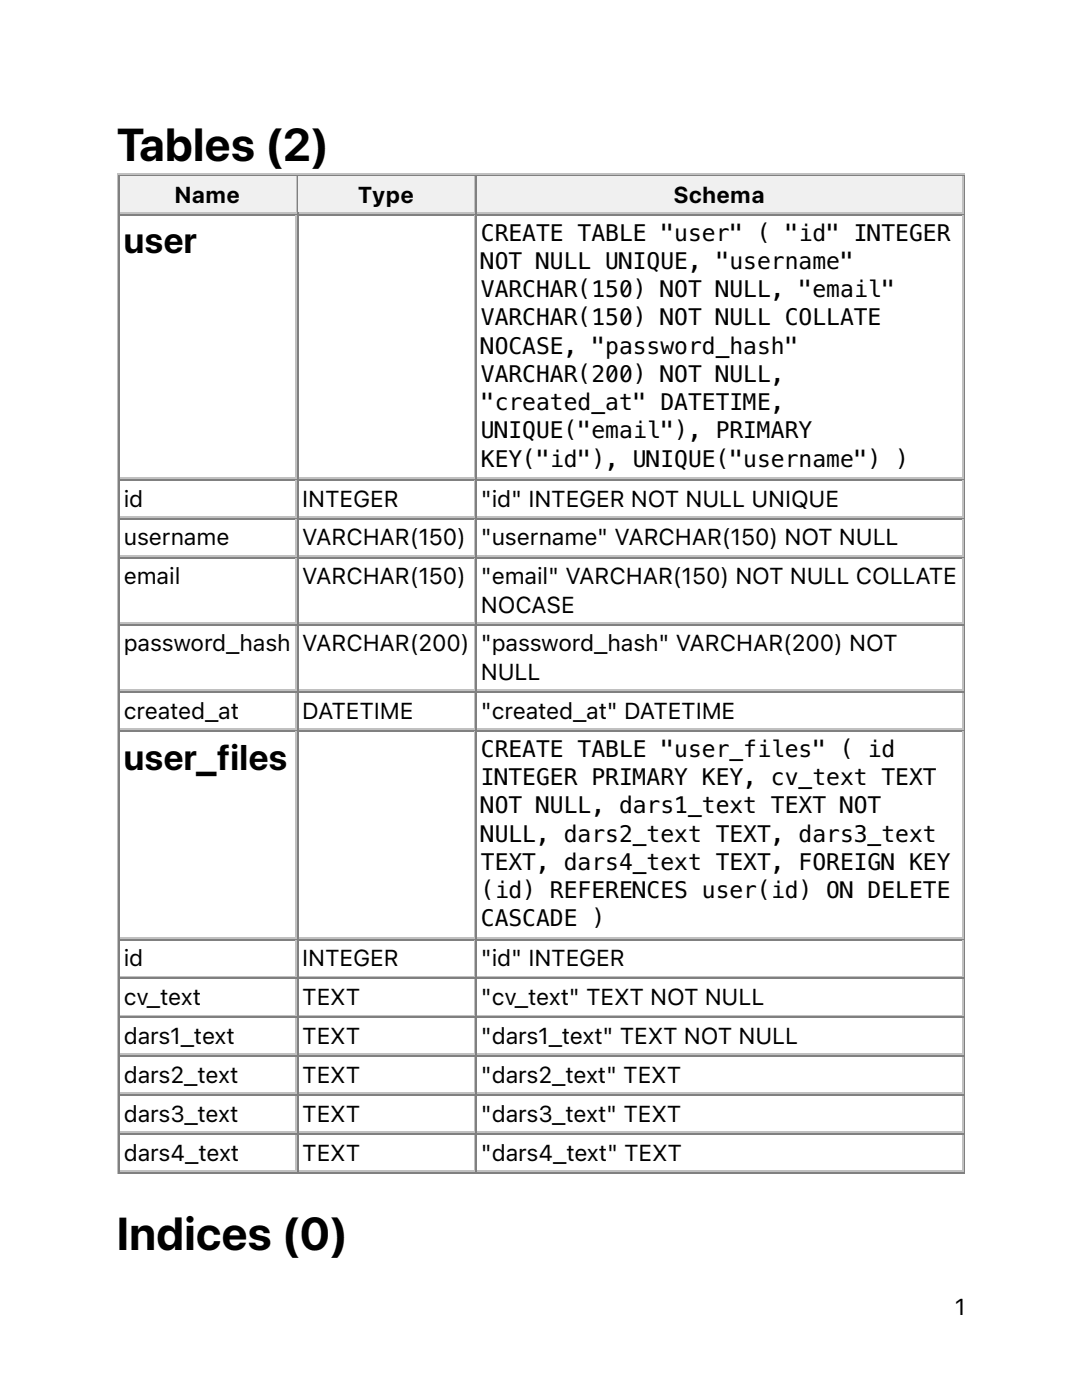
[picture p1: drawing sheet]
<svg xmlns="http://www.w3.org/2000/svg" width="216mm" height="279mm" viewBox="0 0 216 279" stroke-linecap="round" stroke-linejoin="round" font-family="sans-serif">
<defs><g id="words">
<g font-size="9.2">
<text x="23.3" y="32.1">Tables (2)</text>
<text x="23.3" y="249.5">Indices (0)</text>
</g>
<g font-size="7.1">
<text x="24.7" y="50.6">user</text>
<text x="24.7" y="153.6">user_files</text>
</g>
<g font-size="4.6">
<text x="34.9" y="40.4">Name</text>
<text x="71.5" y="40.4">Type</text>
<text x="134.5" y="40.4">Schema</text>
<text x="96" y="48">CREATE TABLE &quot;user&quot; ( &quot;id&quot; INTEGER</text>
<text x="96" y="53.6">NOT NULL UNIQUE, &quot;username&quot;</text>
<text x="96" y="59.3">VARCHAR(150) NOT NULL, &quot;email&quot;</text>
<text x="96" y="64.9">VARCHAR(150) NOT NULL COLLATE</text>
<text x="96" y="70.6">NOCASE, &quot;password_hash&quot;</text>
<text x="96" y="76.2">VARCHAR(200) NOT NULL,</text>
<text x="96" y="81.9">&quot;created_at&quot; DATETIME,</text>
<text x="96" y="87.5">UNIQUE(&quot;email&quot;), PRIMARY</text>
<text x="96" y="93.2">KEY(&quot;id&quot;), UNIQUE(&quot;username&quot;) )</text>
<text x="24.7" y="101.1">id</text>
<text x="60.3" y="101.1">INTEGER</text>
<text x="96" y="101.1">&quot;id&quot; INTEGER NOT NULL UNIQUE</text>
<text x="24.7" y="108.9">username</text>
<text x="60.3" y="108.9">VARCHAR(150)</text>
<text x="96" y="108.9">&quot;username&quot; VARCHAR(150) NOT NULL</text>
<text x="24.7" y="116.6">email</text>
<text x="60.3" y="116.6">VARCHAR(150)</text>
<text x="96" y="116.6">&quot;email&quot; VARCHAR(150) NOT NULL COLLATE</text>
<text x="96" y="122.3">NOCASE</text>
<text x="24.7" y="130">password_hash</text>
<text x="60.3" y="130">VARCHAR(200)</text>
<text x="96" y="130">&quot;password_hash&quot; VARCHAR(200) NOT</text>
<text x="96" y="135.7">NULL</text>
<text x="24.7" y="143.4">created_at</text>
<text x="60.3" y="143.4">DATETIME</text>
<text x="96" y="143.4">&quot;created_at&quot; DATETIME</text>
<text x="96" y="151">CREATE TABLE &quot;user_files&quot; ( id</text>
<text x="96" y="156.7">INTEGER PRIMARY KEY, cv_text TEXT</text>
<text x="96" y="162.3">NOT NULL, dars1_text TEXT NOT</text>
<text x="96" y="167.9">NULL, dars2_text TEXT, dars3_text</text>
<text x="96" y="173.6">TEXT, dars4_text TEXT, FOREIGN KEY</text>
<text x="96" y="179.2">(id) REFERENCES user(id) ON DELETE</text>
<text x="96" y="184.9">CASCADE )</text>
<text x="24.7" y="192.8">id</text>
<text x="60.3" y="192.8">INTEGER</text>
<text x="96" y="192.8">&quot;id&quot; INTEGER</text>
<text x="24.7" y="200.6">cv_text</text>
<text x="60.3" y="200.6">TEXT</text>
<text x="96" y="200.6">&quot;cv_text&quot; TEXT NOT NULL</text>
<text x="24.7" y="208.3">dars1_text</text>
<text x="60.3" y="208.3">TEXT</text>
<text x="96" y="208.3">&quot;dars1_text&quot; TEXT NOT NULL</text>
<text x="24.7" y="216.1">dars2_text</text>
<text x="60.3" y="216.1">TEXT</text>
<text x="96" y="216.1">&quot;dars2_text&quot; TEXT</text>
<text x="24.7" y="223.9">dars3_text</text>
<text x="60.3" y="223.9">TEXT</text>
<text x="96" y="223.9">&quot;dars3_text&quot; TEXT</text>
<text x="24.7" y="231.6">dars4_text</text>
<text x="60.3" y="231.6">TEXT</text>
<text x="96" y="231.6">&quot;dars4_text&quot; TEXT</text>
<text x="190.5" y="262.5">1</text>
</g>
</g></defs>
<path d="M23.5 34.6v199.6M23.6 34.7h169M59.1 35.3v7M24 42.5h35.3" fill="none" stroke="#c0c0c0" stroke-width=".35"/>
<path d="M23.8 34.9v7.8M24 35.1h35.3M192.4 34.9v199M23.6 234.1h169" fill="none" stroke="#808080" stroke-width=".35"/>
<g fill="#f0f0f0">
<path d="M24 35.3h34.9v7h-34.9z"/>
<path d="M34.6 36h13.7v5.6h-13.7z"/>
</g>
<path d="M59.4 34.9v7.8M59.6 35.1h35.3" fill="none" stroke="#808080" stroke-width=".35"/>
<path d="M94.7 35.3v7M59.6 42.5h35.3" fill="none" stroke="#c0c0c0" stroke-width=".35"/>
<g fill="#f0f0f0">
<path d="M59.6 35.3h34.9v7h-34.9z"/>
<path d="M71.3 36h11.6v5.6h-11.6z"/>
</g>
<path d="M95.1 34.9v7.8M95.2 35.1h97.1" fill="none" stroke="#808080" stroke-width=".35"/>
<path d="M192.1 35.3v7M95.2 42.5h97.1" fill="none" stroke="#c0c0c0" stroke-width=".35"/>
<g fill="#f0f0f0">
<path d="M95.2 35.3h96.7v7h-96.7z"/>
<path d="M134.4 36h18.4v5.6h-18.4z"/>
</g>
<g fill="none" stroke="#808080" stroke-width=".35">
<path d="M23.8 42.7v191.2M24 42.9h35.3M59.4 42.7v191.2M59.6 42.9h35.3M95.1 42.7v191.2M95.2 42.9h97.1M24 95.8h35.3M59.6 95.8h35.3M95.2 95.8h97.1M24 103.5h35.3M24 111.3h35.3M59.6 103.5h35.3"/>
<path d="M59.6 111.3h35.3M95.2 103.5h97.1M95.2 111.3h97.1M24 124.7h35.3M24 138.1h35.3M59.6 124.7h35.3M59.6 138.1h35.3M95.2 124.7h97.1M95.2 138.1h97.1M24 145.9h35.3M59.6 145.9h35.3M95.2 145.9h97.1"/>
<path d="M24 187.5h35.3M24 195.3h35.3M59.6 187.5h35.3M59.6 195.3h35.3M95.2 187.5h97.1M95.2 195.3h97.1M24 203h35.3M24 210.8h35.3M24 218.5h35.3M59.6 203h35.3M59.6 210.8h35.3M59.6 218.5h35.3"/>
<path d="M95.2 203h97.1M95.2 210.8h97.1M95.2 218.5h97.1M24 226.3h35.3M59.6 226.3h35.3M95.2 226.3h97.1"/>
</g>
<g fill="none" stroke="#c0c0c0" stroke-width=".35">
<path d="M59.1 43v52.2M94.7 43v52.2M192.1 43v52.2M24 95.4h35.3M59.1 96v7M59.6 95.4h35.3M94.7 96v7M95.2 95.4h97.1M192.1 96v7M24 103.2h35.3M24 110.9h35.3M59.1 103.7v7.1"/>
<path d="M59.1 111.5v12.7M59.6 103.2h35.3M59.6 110.9h35.3M94.7 103.7v7.1M94.7 111.5v12.7M95.2 103.2h97.1M95.2 110.9h97.1M192.1 103.7v7.1M192.1 111.5v12.7M24 124.4h35.3M24 137.8h35.3M59.1 124.9v12.7"/>
<path d="M59.1 138.3v7M59.6 124.4h35.3M59.6 137.8h35.3M94.7 124.9v12.7M94.7 138.3v7M95.2 124.4h97.1M95.2 137.8h97.1M192.1 124.9v12.7M192.1 138.3v7M24 145.5h35.3M59.1 146v41M59.6 145.5h35.3"/>
<path d="M94.7 146v41M95.2 145.5h97.1M192.1 146v41M24 187.1h35.3M24 194.9h35.3M59.1 187.7v7M59.1 195.4v7.1M59.6 187.1h35.3M59.6 194.9h35.3M94.7 187.7v7M94.7 195.4v7.1M95.2 187.1h97.1"/>
<path d="M95.2 194.9h97.1M192.1 187.7v7M192.1 195.4v7.1M24 202.7h35.3M24 210.4h35.3M24 218.2h35.3M59.1 203.2v7.1M59.1 211v7M59.1 218.7v7.1M59.6 202.7h35.3M59.6 210.4h35.3M59.6 218.2h35.3"/>
<path d="M94.7 203.2v7.1M94.7 211v7M94.7 218.7v7.1M95.2 202.7h97.1M95.2 210.4h97.1M95.2 218.2h97.1M192.1 203.2v7.1M192.1 211v7M192.1 218.7v7.1M24 226h35.3M24 233.7h35.3M59.1 226.5v7"/>
<path d="M59.6 226h35.3M59.6 233.7h35.3M94.7 226.5v7M95.2 226h97.1M95.2 233.7h97.1M192.1 226.5v7"/>
</g>
<use href="#words"/>
</svg>
